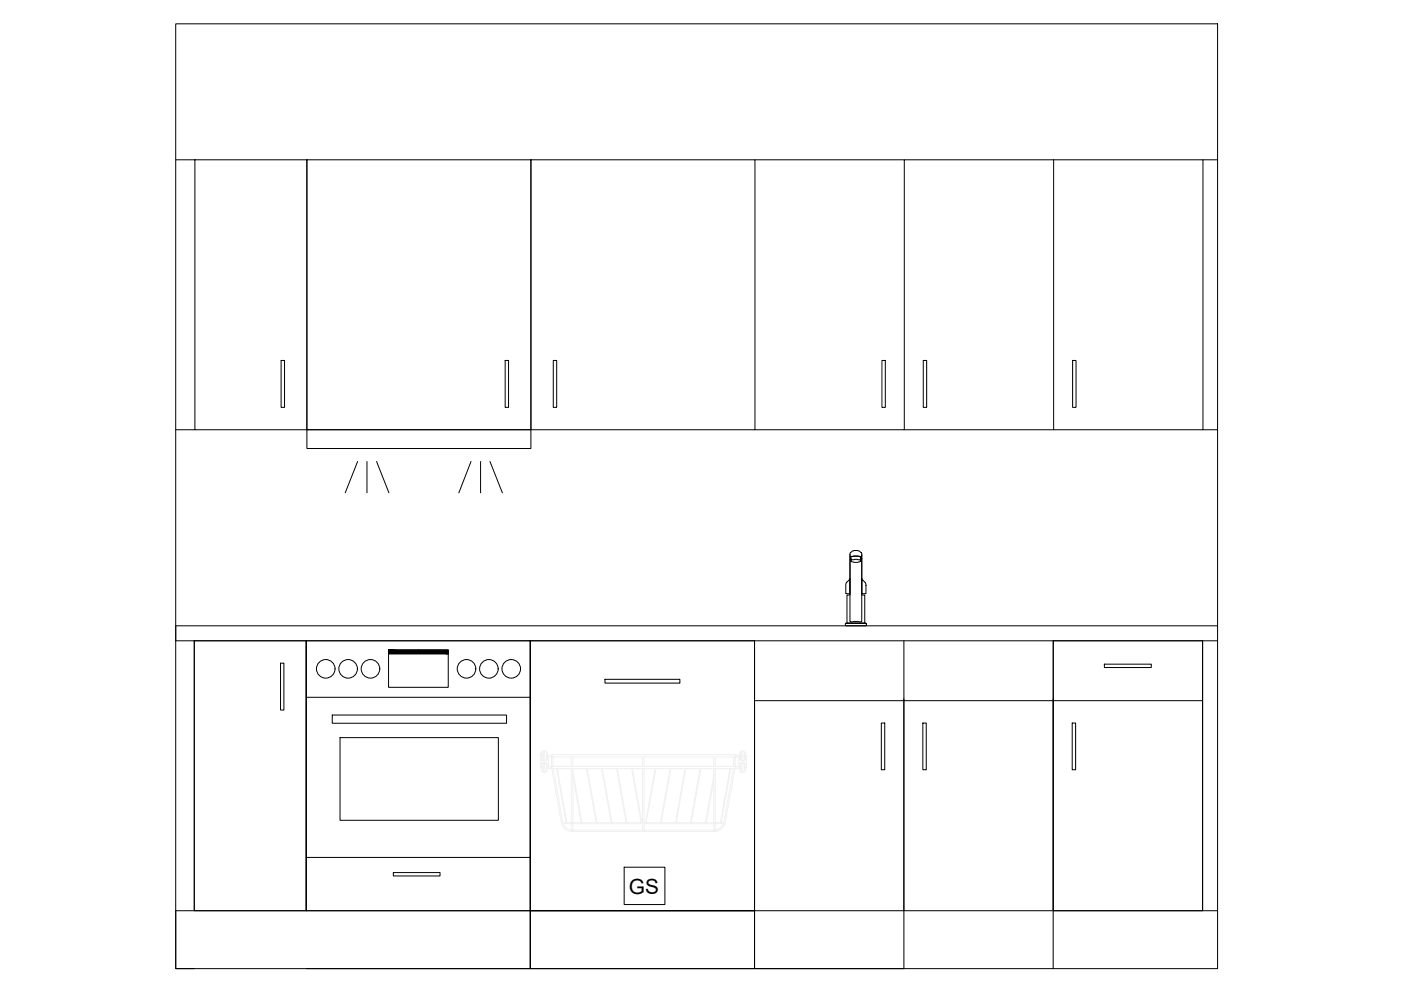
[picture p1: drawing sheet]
<svg xmlns="http://www.w3.org/2000/svg" width="297mm" height="210mm" viewBox="0 0 297 210" stroke-linecap="round" stroke-linejoin="round" font-family="sans-serif">
<defs><g id="words">
<text font-size="4.4" x="133.3" y="189.5">GS</text>
</g></defs>
<!-- layer: 0 -->
<g fill="none" stroke="#000" stroke-width=".21">
<path d="M37.3 5.1h220.8v200.3h-220.8zM37.3 33.9h4M112.6 33.9h47.5v57.2h-47.5zM160.1 33.9h31.6M223.4 33.9h-31.7v57.2h-31.6M223.4 33.9v57.2h-31.7M223.4 33.9h31.7v57.2h-31.7M255.1 33.9h3M37.3 91.1h4M255.1 91.1h3M41.2 135.9v57.2M64.9 135.9v57.2"/>
<path d="M82.4 137.8h12.6v7.9h-12.6zM82.4 137.8v.8h12.6M160 135.9v69.5h31.6M191.6 135.9v57.2M223.3 135.9v57.2M255 135.9h3.1M258.1 132.7h-220.8v3.2h217.7v57.2M160 148.6h63.3M258.1 193.1h-220.8v12.3h3.9M64.9 205.4h47.5v-69.5v69.5"/>
<circle cx="69.1" cy="141.8" r="1.97"/>
<circle cx="73.8" cy="141.8" r="1.97"/>
<circle cx="78.5" cy="141.8" r="1.97"/>
<circle cx="98.9" cy="141.8" r="1.97"/>
<circle cx="103.7" cy="141.8" r="1.97"/>
<circle cx="108.4" cy="141.8" r="1.97"/>
</g>
<!-- layer: BASE -->
<g fill="none" stroke="#000" stroke-width=".21">
<path d="M180.2 117.5v14.3l.4 .1 .4-.1h.9l.4 .1 .4-.1v-14.3M180.2 118.3l.2 .3a.81 .81 0 0 0 1.2 .6 .74 .74 0 0 0 .9-.8l.2-.1v7.9h.6v5.9h-3.7v-5.9h.6zM180.3 117.2a1.66 1.66 0 0 1 2.4 .2v.8a2.78 2.78 0 0 0-2.5 0zM180.5 118h1.4a.44 .44 0 0 1 .5 .1 .44 .44 0 0 1 .1 .4v.3l-.8-.2-1.2 .2zM182.5 118.3v.2M64.9 135.9h47.5v57.2h-47.5zM179.3 132.1h4.3l.1 .6h-4.5zM179.3 132.1h4.3M179.5 123.4l.7-.7v3.2h-.9v-2.1zM182.7 122.7l.7 .7 .2 .4v2.1h-.9zM64.9 147.8h47.5M70.4 151.6h37v1.7h-37z"/>
<path d="M72.1 156.4h33.6v17.5h-33.6zM64.9 181.8h47.5M83.4 185h9.9v.7h-9.9z"/>
</g>
<!-- layer: 0 -->
<path d="M82.4 137.8l12.6 .8v-.8zM82.4 137.8l12.6 .8h-12.6z" fill="#000" stroke="#000" stroke-width=".21"/>
<!-- layer: BOTTOM - 300 -->
<path d="M41.2 135.9h23.7v57.2h-23.7zM59.5 140.6h.7v10h-.7z" fill="none" stroke="#000" stroke-width=".21"/>
<!-- layer: BOTTOM- 400_2 -->
<path d="M187 76.4h.7v10h-.7zM195.7 76.4h.8v10h-.8zM227.4 76.4h.7v10h-.7zM223.3 135.9h31.7v57.2h-31.7zM186.9 153.3h.7v9.9h-.7zM195.7 153.3h.7v9.9h-.7zM223.3 148.6h31.7M227.3 153.3h.7v9.9h-.7zM234.1 140.8h10v.7h-10z" fill="none" stroke="#000" stroke-width=".21"/>
<!-- layer: TOP - 300 -->
<path d="M41.3 33.9h23.8v57.2h-23.8z" fill="none" stroke="#000" stroke-width=".21"/>
<!-- layer: BOTTOM - 600_1 -->
<path d="M59.6 76.4h.7v10h-.7zM107.1 76.4h.7v10h-.7zM117.3 76.4h.7v10h-.7z" fill="none" stroke="#000" stroke-width=".21"/>
<!-- layer: ASPIRATOR -->
<path d="M65.1 33.9h47.5v57.2h-47.5zM65.1 91.1h47.5v4h-47.5zM75.8 97.8l-2.6 6.7M77.8 97.8v6.7M79.8 97.8l2.7 6.7M99.9 97.8l-2.6 6.7M101.9 97.8v6.7M103.9 97.8l2.6 6.7" fill="none" stroke="#000" stroke-width=".21"/>
<!-- layer: DISHWASHER -->
<g fill="none" stroke="#f0f0f0" stroke-width=".21">
<path d="M114.6 159.5v3.4l.3-.3M114.9 159.6h.1M115.3 159.2v2.1M115.5 159.2v2.1M115.7 159.3h.1M115.8 159.4h.1M115.9 159.6h.1M115.9 159.6l-.2-.4h-.6l-.2 .2v1.9h1v-.4M115.9 159.6v1.3M156.9 159.6h.1M157.3 159.2v2.1M157.5 159.2v2.1"/>
<path d="M157.8 159.3h.1M157.9 159.4h.1M157.9 159.6h.1M114.6 160.1l.1 .1M114.7 162.8h.1M114.7 160.2h.1M114.7 160.2l.2 .1M114.9 162.6h.1M114.9 160.1h.1M114.9 160.4h.1M114.9 162.9h.1M114.9 160.9h.1"/>
<path d="M114.9 162.1h.1M114.9 163.3h.1M114.9 162.5h.1M114.9 161l.2 .3M114.9 161.1h.1M114.9 163.5h.1M115 163.7h.1M115.1 163.7h.1M115.1 161.7l-.2 .3M115.3 161.7v2.1M115.5 161.7v2.1M115.6 161.7l.2 .2"/>
<path d="M115.7 161.2v.1M115.7 163.7h.1M115.8 161.9l.1 .2M115.8 161.9h.1M115.8 163.5v.1M115.9 162.6h.1M115.9 160.1h.1M115.9 160.4h.1M115.9 162.9h.1M115.9 160.9h.1M115.9 163.3h.1M115.9 162.1h.1"/>
<path d="M115.9 160.1h1M115.9 160.4h1M115.9 162.9h1M115.9 160.9l-.2 .3M115.9 160.6l.3-.1 .1 .1v1.7l-.2 .2-.2-.1M115.9 162.1v-.4h-1v1.8l.2 .2M115.9 163.3l-.2 .4h-.6M115.9 162.1v1.2M115.9 162.5v.1M116.2 162.4h.1M116.9 162.6l-.1 .2 .2 .2 38.8-.1M116.9 160.1h.1"/>
<path d="M116.9 162.5h.1M116.9 162.9h.1M116.9 160.4h.1M116.9 160.4v2.2h-1M117 162.9h.1M117 162.9l2 11.7a2.28 2.28 0 0 0 2.2 1.7M117.1 162.5h.1M117.1 160.5h.1M117.2 160.5h.1M117.2 160.5v2M117.3 163l2 11.4M118 163l2.1 11.4"/>
<path d="M118.2 163l2 11.4M119.3 174.4h.8M119.3 174.4l.1 .2M119.4 174.6a1.76 1.76 0 0 0 1.7 1.4M119.4 174.6h1.7M120.1 174.4h.1M120.2 174.4h.1M120.2 174.4h.9M121.1 176.1h.1M121.1 176h.1M121.1 174.4h.1M121.1 174.6h.1"/>
<path d="M121.1 160.5v2M121.1 163l.1 13.3M121.2 176.2h.1M121.2 162.5h-4.3M121.2 160.5h-4.2l-.2-.3 .3-.2h38.6a.23 .23 0 0 1 .3 .3 .23 .23 0 0 1-.3 .2M121.3 176.3h.1M121.4 162.5h14.9M121.4 160.5h14.9M121.5 176.1h.1M121.5 176h.1M121.5 174.4h.1M121.5 174.6h.1"/>
<path d="M121.5 160.5v2M121.5 163l-.1 13.3M121.5 176.2h-.1M121.5 174.4h1.7M121.5 163.6l1.9 10.8h3M121.5 176h14.8M121.5 174.6h14.8M121.5 164.5l1.7 9.9M123.2 174.4h.1M124.3 163l2.1 11.4M124.5 163l2.1 11.4M126.4 174.4h.1"/>
<path d="M126.6 174.4h.1M126.6 174.4h3M127.6 163l2 11.4M127.7 163l2.1 11.4M129.6 174.4h.1M129.8 174.4h.1M129.8 174.4h3M130.7 163l2.1 11.4M130.9 163l2 11.4M132.8 174.4h.1M132.9 174.4h.1M132.9 174.4h3"/>
<path d="M133.9 163l2 11.4M134.1 163l2 11.4M135.9 174.4h.1M136.1 174.4h.1M136.1 174.4h.2M136.2 176.1h.1M136.2 160.5v2M136.2 163l.1 13.3M136.3 176.2h.1M136.3 176.1h-.1M136.5 162.5h14.9M136.5 160.5h14.9"/>
<path d="M136.5 176h.1M136.5 174.6h.1M136.5 174.4h.1M136.5 176.1v.1M136.5 176.2v.1M136.6 163l-.1 13.2M136.6 160.5v2M136.6 174.4h.3M136.6 176h14.7M136.6 174.6h14.7M136.9 174.4h.1M137 174.4h.1"/>
<path d="M137 174.4h3M138.9 163l-2 11.4M139.1 163l-2.1 11.4M140 174.4h.1M140.2 174.4h.1M140.2 174.4h3M142.1 163l-2.1 11.4M142.2 163l-2 11.4M143.2 174.4h.1M143.3 174.4h3.1M145.2 163l-2 11.4M145.4 163l-2 11.4"/>
<path d="M146.4 174.4h.1M146.6 174.4h.1M146.6 174.4h3M148.4 163l-2 11.4M148.6 163l-2 11.4M149.6 174.4h.1M149.7 174.4h.1M149.7 174.4h1.6M151.3 176.1h.1M151.3 176h.1M151.3 174.4h.1M151.3 174.6h.1"/>
<path d="M151.3 160.5v2M151.3 163l.1 13.3M151.3 164.5l-1.7 9.9M151.3 165.4l-1.6 9M151.5 176.3h.1M151.6 162.5h4.3M151.6 160.5h4.1M151.6 176.1h.1M151.6 176h.1M151.6 174.4h.1M151.6 174.6h.1M151.6 163v13.3h-30.4"/>
<path d="M151.6 160.5v2M151.6 174.4h1.1M151.6 174.6h1.8M151.8 163l-.2 .6M152.7 174.4h.1M152.9 174.4h.1M152.9 174.4h.6M153.4 174.6a1.89 1.89 0 0 1-1.8 1.4M153.5 174.4l-.1 .2M154.8 163l-2.1 11.4M154.9 163l-2 11.4M155.5 163l-2 11.4"/>
<path d="M155.5 160.5v2M155.7 162.5h.1M155.7 160.5h.1M155.8 162.9h.1M155.8 162.9l-2 11.7a2.28 2.28 0 0 1-2.3 1.7M155.9 162.9h.1M155.9 160.4h.1M155.9 162.5h.1M155.9 160.1h.1M155.9 160.1h1M155.9 160.4h1M155.9 160.4v2.2h1"/>
<path d="M155.9 162.9h1M155.9 162.6l-.1 .3M156.6 162.4h.1M156.9 160.1h.1M156.9 160.4h.1M156.9 160.9h.1M156.9 162.6h.1M156.9 162.9h.1M156.9 162.1h.1M156.9 163.3h.1M156.9 161.7h1v1.8l-.2 .2-.5 .1-.3-.3zM156.9 161l.2 .3"/>
<path d="M156.9 160.6l-.1-.1-.3 .1v1.8l.2 .1 .2-.2M156.9 161.1h.1M156.9 163.5h.1M157.1 163.7h.1M157.2 161.7l-.3 .3M157.3 161.7v2.1M157.5 161.7v2.1M157.6 161.7l.3 .2M157.7 161.2v.1M157.7 163.7h.1M157.9 161.9h.1M157.9 163.5v.1"/>
<path d="M157.9 160.1h.1M157.9 160.4h.1M157.9 160.9h.1M157.9 162.9h.1M157.9 162.6h.1M157.9 163.3h.1M157.9 162.1h.1M157.9 160.4v-1l-.2-.2-.7 .1-.1 .2v1.8h1v-.9M157.9 161.1l-.1 .1M158 160.2h.1M158 162.7v.1M158 160.2l-.1 .2"/>
<path d="M158.1 162.8h.1M158.2 160.1h.1M158.2 160.1l-.2 .1M158.2 160.1v2.8l-.3-.4"/>
</g>
<path d="M112.4 135.9h47.6v57.2h-47.6zM128.3 144h15.8v.8h-15.8zM112.4 193.1h47.6v12.3h-47.6zM132.3 183.9h8.7v7.9h-8.7z" fill="none" stroke="#000" stroke-width=".21"/>
<path d="M191.6 148.1v57.3M223.3 148.1v57.3" fill="none" stroke="#000" stroke-width=".21"/>
<use href="#words"/>
</svg>
